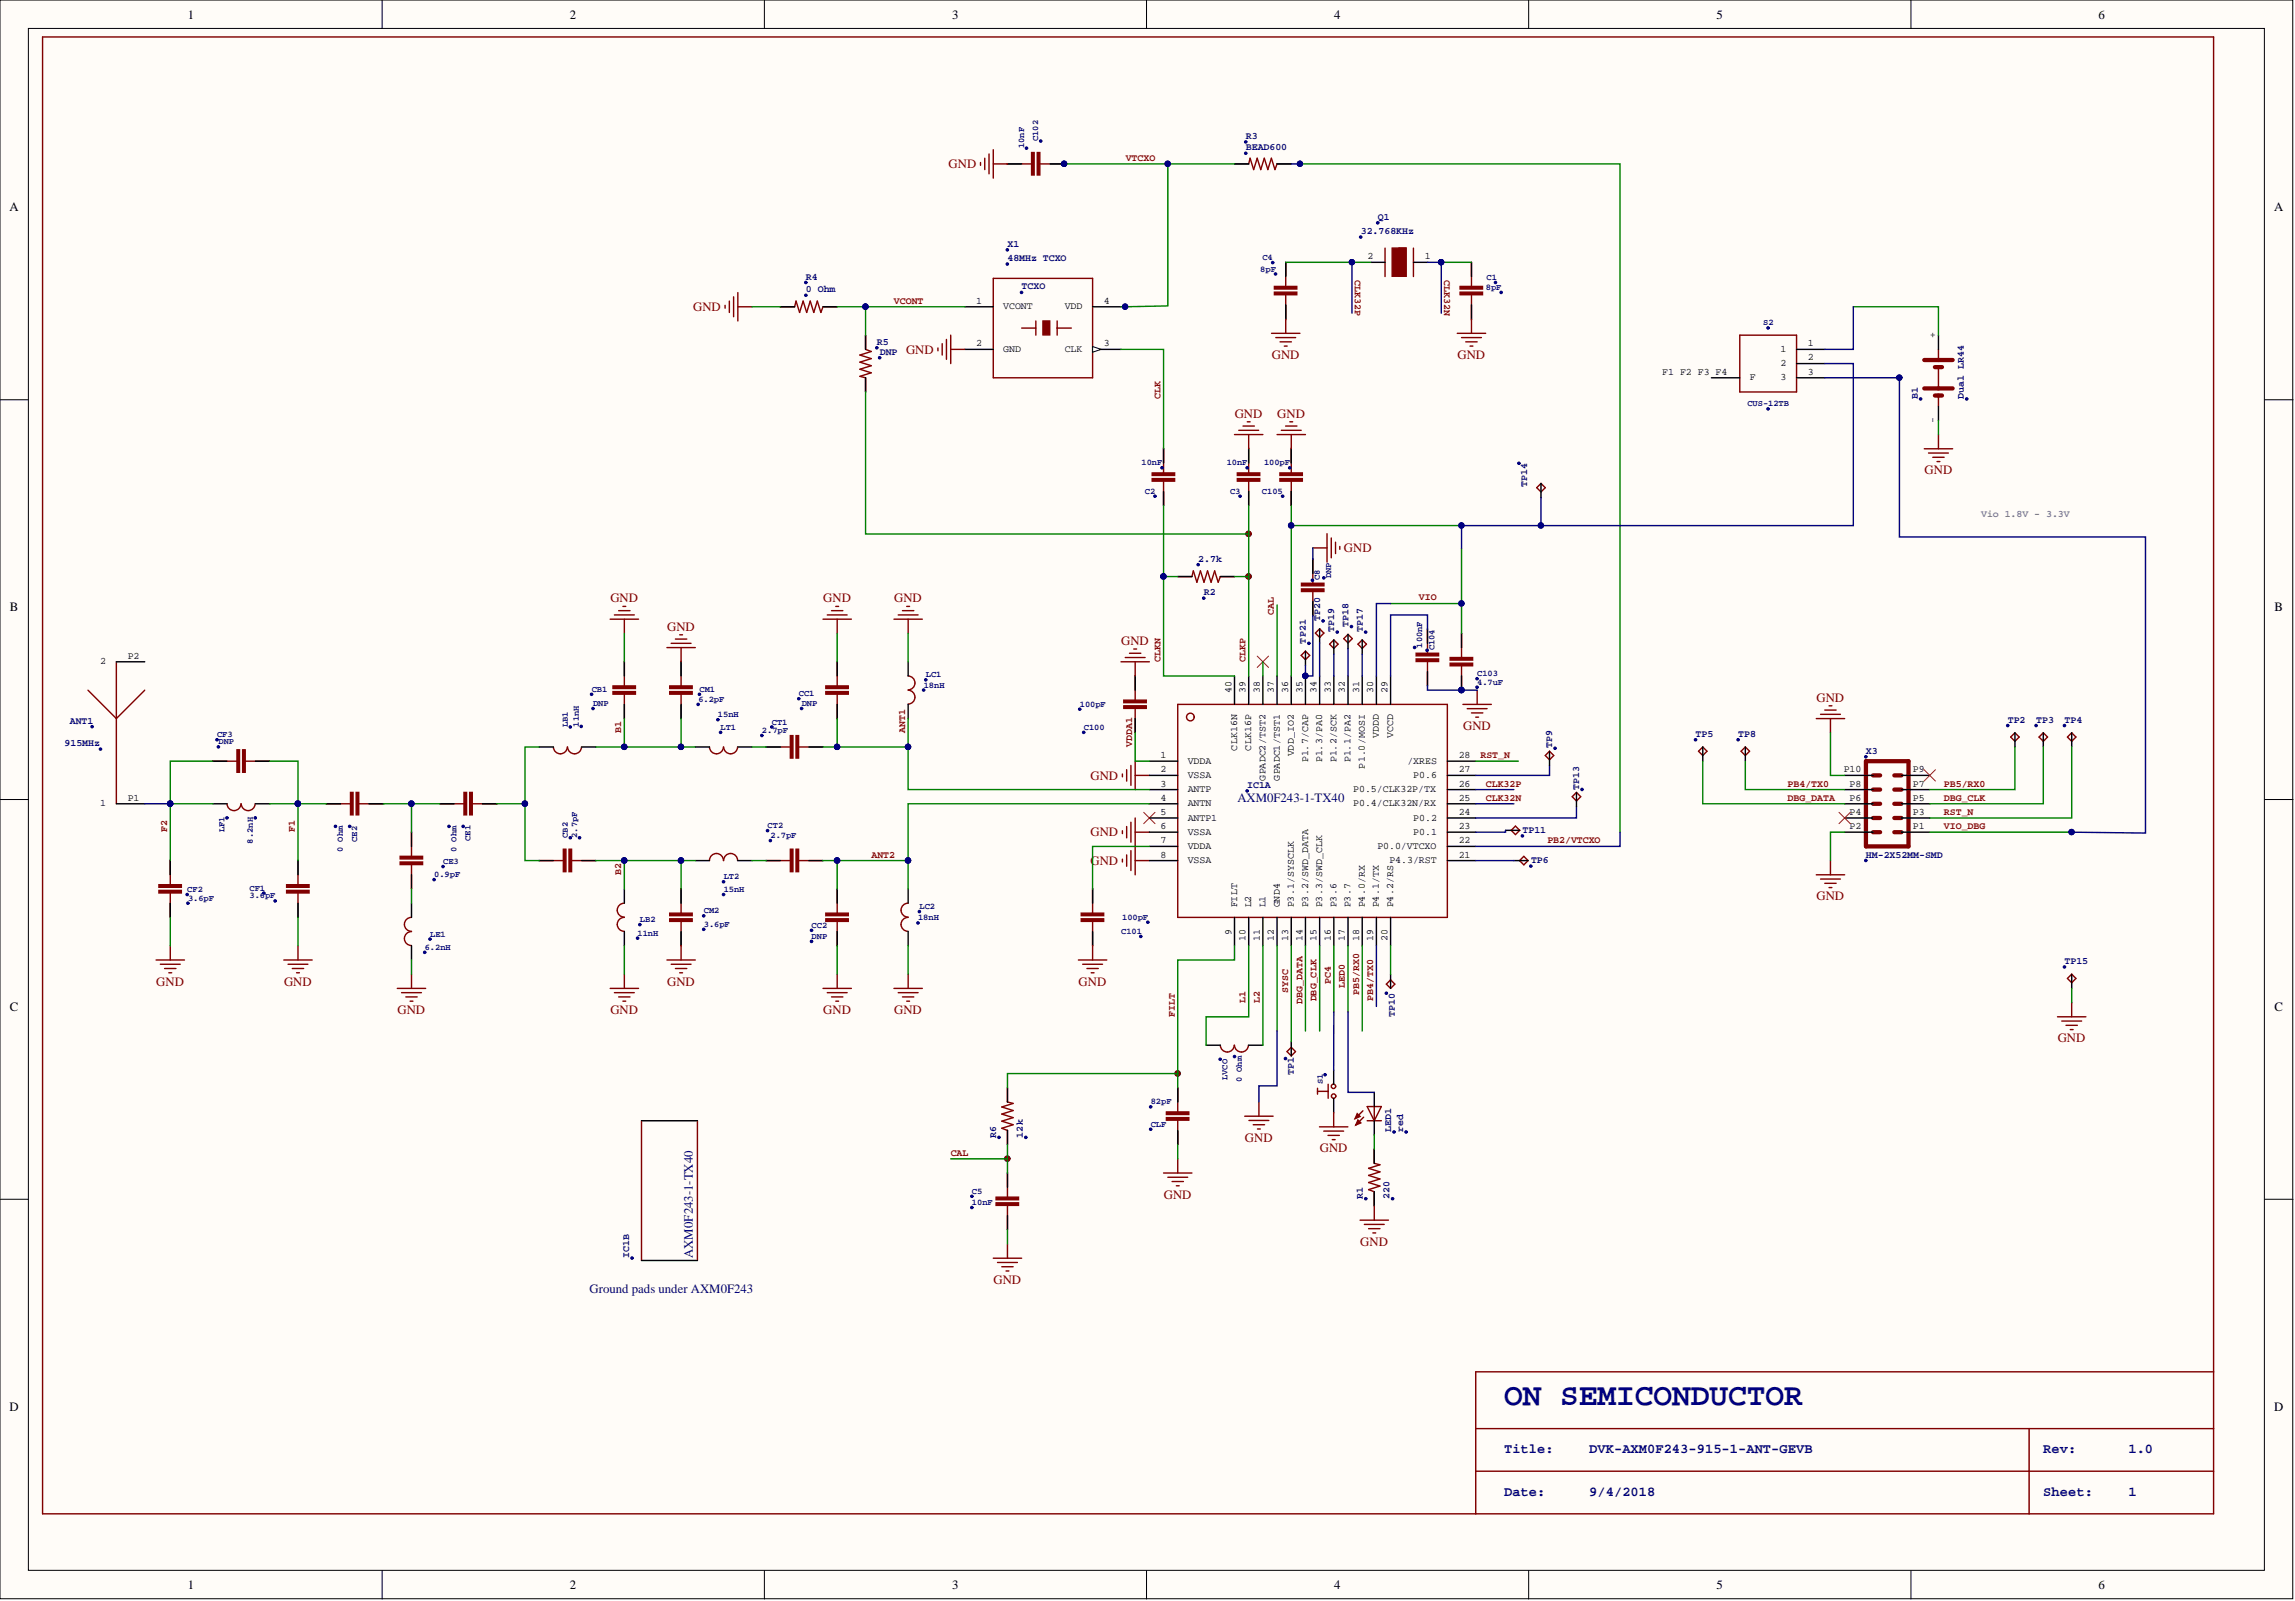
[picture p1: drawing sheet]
<svg xmlns="http://www.w3.org/2000/svg" width="410mm" height="286mm" viewBox="0 0 410 286" stroke-linecap="round" stroke-linejoin="round" font-family="sans-serif">
<defs><g id="words">
<text font-size="5.6" fill="#000080" x="268.9" y="251.1">ON SEMICONDUCTOR</text>
<g font-size="2.5" fill="#000080">
<text x="268.9" y="259.7">Title:</text>
<text x="284.1" y="259.7">DVK-AXM0F243-915-1-ANT-GEVB</text>
<text x="365.3" y="259.7">Rev:</text>
<text x="380.5" y="259.7">1.0</text>
<text x="268.9" y="267.3">Date:</text>
<text x="284.1" y="267.3">9/4/2018</text>
<text x="365.3" y="267.3">Sheet:</text>
<text x="380.5" y="267.3">1</text>
</g>
<g font-size="2.3">
<text x="33.6" y="3.3">1</text>
<text x="101.9" y="3.3">2</text>
<text x="170.2" y="3.3">3</text>
<text x="238.5" y="3.3">4</text>
<text x="306.9" y="3.3">5</text>
<text x="375.2" y="3.3">6</text>
<text x="1.7" y="37.8">A</text>
<text x="406.5" y="37.8">A</text>
<text x="1.8" y="109.2">B</text>
<text x="406.6" y="109.2">B</text>
<text x="1.8" y="180.6">C</text>
<text x="406.6" y="180.6">C</text>
<text x="1.7" y="252.1">D</text>
<text x="406.5" y="252.1">D</text>
<text x="33.6" y="284">1</text>
<text x="101.9" y="284">2</text>
<text x="170.2" y="284">3</text>
<text x="238.5" y="284">4</text>
<text x="306.9" y="284">5</text>
<text x="375.2" y="284">6</text>
</g>
<g font-size="2.3" fill="#800000">
<text x="169.6" y="30.1">GND</text>
<text x="123.9" y="55.6">GND</text>
<text x="162" y="63.2">GND</text>
<text x="227.4" y="64.1">GND</text>
<text x="260.6" y="64.1">GND</text>
<text x="220.7" y="74.6">GND</text>
<text x="228.3" y="74.6">GND</text>
<text x="344.1" y="84.8">GND</text>
<text x="240.3" y="98.7">GND</text>
<text x="109.1" y="107.6">GND</text>
<text x="147.2" y="107.6">GND</text>
<text x="159.9" y="107.6">GND</text>
<text x="119.3" y="112.7">GND</text>
<text x="200.4" y="115.2">GND</text>
<text x="324.7" y="125.4">GND</text>
<text x="261.6" y="130.4">GND</text>
<text x="194.9" y="139.3">GND</text>
<text x="194.9" y="149.5">GND</text>
<text x="194.9" y="154.6">GND</text>
<text x="324.7" y="160.9">GND</text>
<text x="27.9" y="176.1">GND</text>
<text x="50.8" y="176.1">GND</text>
<text x="119.3" y="176.1">GND</text>
<text x="192.8" y="176.1">GND</text>
<text x="71.1" y="181.2">GND</text>
<text x="109.1" y="181.2">GND</text>
<text x="147.2" y="181.2">GND</text>
<text x="159.9" y="181.2">GND</text>
<text x="367.9" y="186.3">GND</text>
<text x="222.6" y="204">GND</text>
<text x="236" y="205.9">GND</text>
<text x="208.1" y="214.2">GND</text>
<text x="243.2" y="222.6">GND</text>
<text x="177.6" y="229.4">GND</text>
</g>
<g font-size="2.3" fill="#000080">
<text x="221.2" y="143.4">AXM0F243-1-TX40</text>
<text x="123.8" y="224.8" transform="rotate(-90 123.8 224.8)">AXM0F243-1-TX40</text>
<text x="105.4" y="231.1">Ground pads under AXM0F243</text>
</g>
<g font-size="1.8" fill="#800000">
<text x="201.2" y="28.7">VTCXO</text>
<text x="242.2" y="50" transform="rotate(90 242.2 50)">CLK32P</text>
<text x="258.2" y="50" transform="rotate(90 258.2 50)">CLK32N</text>
<text x="159.8" y="54.3">VCONT</text>
<text x="207.5" y="71.3" transform="rotate(-90 207.5 71.3)">CLK</text>
<text x="253.7" y="107.3">VIO</text>
<text x="227.8" y="109.9" transform="rotate(-90 227.8 109.9)">CAL</text>
<text x="207.5" y="118.3" transform="rotate(-90 207.5 118.3)">CLKN</text>
<text x="222.7" y="118.3" transform="rotate(-90 222.7 118.3)">CLKP</text>
<text x="111.1" y="131" transform="rotate(-90 111.1 131)">B1</text>
<text x="161.8" y="131" transform="rotate(-90 161.8 131)">ANT1</text>
<text x="202.4" y="133.5" transform="rotate(-90 202.4 133.5)">VDDA1</text>
<text x="264.7" y="135.5">RST_N</text>
<text x="265.6" y="140.6">CLK32P</text>
<text x="265.6" y="143.1">CLK32N</text>
<text x="319.6" y="140.6">PB4/TX0</text>
<text x="319.6" y="143.1">DBG_DATA</text>
<text x="347.5" y="140.6">PB5/RX0</text>
<text x="347.5" y="143.1">DBG_CLK</text>
<text x="29.9" y="148.7" transform="rotate(-90 29.9 148.7)">F2</text>
<text x="52.7" y="148.7" transform="rotate(-90 52.7 148.7)">F1</text>
<text x="347.5" y="145.6">RST_N</text>
<text x="347.5" y="148.2">VIO_DBG</text>
<text x="155.8" y="153.2">ANT2</text>
<text x="276.6" y="150.7">PB2/VTCXO</text>
<text x="111.1" y="156.3" transform="rotate(-90 111.1 156.3)">B2</text>
<text x="222.7" y="179.2" transform="rotate(-90 222.7 179.2)">L1</text>
<text x="225.2" y="179.2" transform="rotate(-90 225.2 179.2)">L2</text>
<text x="230.3" y="177.5" transform="rotate(-90 230.3 177.5)">SYSC</text>
<text x="232.8" y="179.5" transform="rotate(-90 232.8 179.5)">DBG_DATA</text>
<text x="235.4" y="179" transform="rotate(-90 235.4 179)">DBG_CLK</text>
<text x="237.9" y="175.9" transform="rotate(-90 237.9 175.9)">PC4</text>
<text x="240.4" y="176.6" transform="rotate(-90 240.4 176.6)">LED0</text>
<text x="243" y="177.9" transform="rotate(-90 243 177.9)">PB5/RX0</text>
<text x="245.5" y="178.8" transform="rotate(-90 245.5 178.8)">PB4/TX0</text>
<text x="210" y="181.7" transform="rotate(-90 210 181.7)">FILT</text>
<text x="170" y="206.5">CAL</text>
</g>
<g font-size="1.8" fill="#000080">
<text x="222.7" y="24.8">R3</text>
<text x="222.7" y="26.9">BEAD600</text>
<text x="243.3" y="41.8">32.768KHz</text>
<text x="246.3" y="39.3">Q1</text>
<text x="180.1" y="44.1">X1</text>
<text x="180.1" y="46.7">48MHz TCXO</text>
<text x="144.1" y="50">R4</text>
<text x="144.1" y="52.2">0 Ohm</text>
<text x="182.6" y="51.7">TCXO</text>
<text x="156.8" y="61.6">R5</text>
<text x="157.3" y="63.4">DNP</text>
<text x="342.8" y="71.3" transform="rotate(-90 342.8 71.3)">B1</text>
<text x="351.1" y="71.3" transform="rotate(-90 351.1 71.3)">Dual LR44</text>
<text x="273" y="87" transform="rotate(-90 273 87)">TP14</text>
<text x="214.2" y="100.4">2.7k</text>
<text x="215.2" y="106.4">R2</text>
<text x="236" y="111" transform="rotate(-90 236 111)">TP20</text>
<text x="238.5" y="113" transform="rotate(-90 238.5 113)">TP19</text>
<text x="241.1" y="112" transform="rotate(-90 241.1 112)">TP18</text>
<text x="243.6" y="113" transform="rotate(-90 243.6 113)">TP17</text>
<text x="233.5" y="115" transform="rotate(-90 233.5 115)">TP21</text>
<text x="12.5" y="129.3">ANT1</text>
<text x="303.1" y="131.7">TP5</text>
<text x="310.7" y="131.7">TP8</text>
<text x="358.9" y="129.1">TP2</text>
<text x="364" y="129.1">TP3</text>
<text x="369.1" y="129.1">TP4</text>
<text x="11.5" y="133.4">915MHz</text>
<text x="277.5" y="133.7" transform="rotate(-90 277.5 133.7)">TP9</text>
<text x="333.6" y="134.7">X3</text>
<text x="223" y="140.8">IC1A</text>
<text x="282.3" y="141.1" transform="rotate(-90 282.3 141.1)">TP13</text>
<text x="272.2" y="148.8">TP11</text>
<text x="273.7" y="154.3">TP6</text>
<text x="333.6" y="153.2">HM-2X52MM-SMD</text>
<text x="369.1" y="172.3">TP15</text>
<text x="249.4" y="181.7" transform="rotate(-90 249.4 181.7)">TP10</text>
<text x="231.3" y="192.1" transform="rotate(-90 231.3 192.1)">TP1</text>
<text x="178.1" y="203.3" transform="rotate(-90 178.1 203.3)">R6</text>
<text x="182.9" y="203.3" transform="rotate(-90 182.9 203.3)">12k</text>
<text x="248.7" y="202.3" transform="rotate(-90 248.7 202.3)">LED1</text>
<text x="250.8" y="202.3" transform="rotate(-90 250.8 202.3)">red</text>
<text x="243.7" y="214.2" transform="rotate(-90 243.7 214.2)">R1</text>
<text x="248.4" y="214.2" transform="rotate(-90 248.4 214.2)">220</text>
<text x="112.5" y="224.8" transform="rotate(-90 112.5 224.8)">IC1B</text>
</g>
<g font-size="1.8">
<text x="244.5" y="46.3">2</text>
<text x="254.7" y="46.3">1</text>
<text x="174.5" y="54.3">1</text>
<text x="179.3" y="55.3">VCONT</text>
<text x="190.3" y="55.3">VDD</text>
<text x="197.4" y="54.3">4</text>
<text x="174.5" y="61.9">2</text>
<text x="179.3" y="62.9">GND</text>
<text x="190.3" y="62.9">CLK</text>
<text x="197.4" y="61.9">3</text>
<text x="318.3" y="62.9">1</text>
<text x="318.3" y="65.4">2</text>
<text x="323.2" y="61.9">1</text>
<text x="323.2" y="64.4">2</text>
<text x="346" y="60.4" transform="rotate(-90 346 60.4)">+</text>
<text x="297.2" y="67">F1 F2 F3 F4</text>
<text x="312.8" y="68">F</text>
<text x="318.3" y="68">3</text>
<text x="323.2" y="67">3</text>
<text x="346" y="75.7" transform="rotate(-90 346 75.7)">-</text>
<text x="17.9" y="118.7">2</text>
<text x="22.8" y="117.7">P2</text>
<text x="220.1" y="123.8" transform="rotate(-90 220.1 123.8)">40</text>
<text x="222.7" y="123.8" transform="rotate(-90 222.7 123.8)">39</text>
<text x="225.2" y="123.8" transform="rotate(-90 225.2 123.8)">38</text>
<text x="227.8" y="123.8" transform="rotate(-90 227.8 123.8)">37</text>
<text x="230.3" y="123.8" transform="rotate(-90 230.3 123.8)">36</text>
<text x="232.8" y="123.8" transform="rotate(-90 232.8 123.8)">35</text>
<text x="235.4" y="123.8" transform="rotate(-90 235.4 123.8)">34</text>
<text x="237.9" y="123.8" transform="rotate(-90 237.9 123.8)">33</text>
<text x="240.4" y="123.8" transform="rotate(-90 240.4 123.8)">32</text>
<text x="243" y="123.8" transform="rotate(-90 243 123.8)">31</text>
<text x="245.5" y="123.8" transform="rotate(-90 245.5 123.8)">30</text>
<text x="248" y="123.8" transform="rotate(-90 248 123.8)">29</text>
<text x="246.5" y="132" transform="rotate(-90 246.5 132)">VDDD</text>
<text x="249.1" y="132" transform="rotate(-90 249.1 132)">VCCD</text>
<text x="207.5" y="135.5">1</text>
<text x="212.3" y="136.5">VDDA</text>
<text x="221.2" y="134.1" transform="rotate(-90 221.2 134.1)">CLK16N</text>
<text x="223.7" y="134.1" transform="rotate(-90 223.7 134.1)">CLK16P</text>
<text x="231.3" y="135.2" transform="rotate(-90 231.3 135.2)">VDD_IO2</text>
<text x="233.8" y="136.2" transform="rotate(-90 233.8 136.2)">P1.7/CAP</text>
<text x="236.4" y="136.2" transform="rotate(-90 236.4 136.2)">P1.3/PA0</text>
<text x="238.9" y="136.2" transform="rotate(-90 238.9 136.2)">P1.2/SCK</text>
<text x="241.5" y="136.2" transform="rotate(-90 241.5 136.2)">P1.1/PA2</text>
<text x="244" y="137.3" transform="rotate(-90 244 137.3)">P1.0/MOSI</text>
<text x="251.6" y="136.5">/XRES</text>
<text x="260.8" y="135.5">28</text>
<text x="22.8" y="143.1">P1</text>
<text x="207.5" y="138">2</text>
<text x="207.5" y="140.6">3</text>
<text x="207.5" y="143.1">4</text>
<text x="212.3" y="139">VSSA</text>
<text x="212.3" y="141.6">ANTP</text>
<text x="226.2" y="139.5" transform="rotate(-90 226.2 139.5)">GPADC2/TST2</text>
<text x="228.8" y="139.5" transform="rotate(-90 228.8 139.5)">GPADC1/TST1</text>
<text x="241.9" y="141.6">P0.5/CLK32P/TX</text>
<text x="252.7" y="139">P0.6</text>
<text x="260.8" y="143.1">25</text>
<text x="260.8" y="140.6">26</text>
<text x="260.8" y="138">27</text>
<text x="329.6" y="138">P10</text>
<text x="330.7" y="143.1">P6</text>
<text x="330.7" y="140.6">P8</text>
<text x="341.9" y="143.1">P5</text>
<text x="341.9" y="140.6">P7</text>
<text x="341.9" y="138">P9</text>
<text x="17.9" y="144.1">1</text>
<text x="207.5" y="145.6">5</text>
<text x="207.5" y="148.2">6</text>
<text x="212.3" y="144.1">ANTN</text>
<text x="212.3" y="146.6">ANTP1</text>
<text x="212.3" y="149.2">VSSA</text>
<text x="241.9" y="144.1">P0.4/CLK32N/RX</text>
<text x="252.7" y="149.2">P0.1</text>
<text x="252.7" y="146.6">P0.2</text>
<text x="260.8" y="148.2">23</text>
<text x="260.8" y="145.6">24</text>
<text x="330.7" y="148.2">P2</text>
<text x="330.7" y="145.6">P4</text>
<text x="341.9" y="148.2">P1</text>
<text x="341.9" y="145.6">P3</text>
<text x="207.5" y="150.7">7</text>
<text x="207.5" y="153.2">8</text>
<text x="212.3" y="151.7">VDDA</text>
<text x="212.3" y="154.3">VSSA</text>
<text x="246.2" y="151.7">P0.0/VTCXO</text>
<text x="248.4" y="154.3">P4.3/RST</text>
<text x="260.8" y="153.2">21</text>
<text x="260.8" y="150.7">22</text>
<text x="220.1" y="167" transform="rotate(-90 220.1 167)">9</text>
<text x="221.2" y="162.2" transform="rotate(-90 221.2 162.2)">FILT</text>
<text x="223.7" y="162.2" transform="rotate(-90 223.7 162.2)">L2</text>
<text x="226.2" y="162.2" transform="rotate(-90 226.2 162.2)">L1</text>
<text x="228.8" y="162.2" transform="rotate(-90 228.8 162.2)">GND4</text>
<text x="231.3" y="162.2" transform="rotate(-90 231.3 162.2)">P3.1/SYSCLK</text>
<text x="233.8" y="162.2" transform="rotate(-90 233.8 162.2)">P3.2/SWD_DATA</text>
<text x="236.4" y="162.2" transform="rotate(-90 236.4 162.2)">P3.3/SWD_CLK</text>
<text x="238.9" y="162.2" transform="rotate(-90 238.9 162.2)">P3.6</text>
<text x="241.5" y="162.2" transform="rotate(-90 241.5 162.2)">P3.7</text>
<text x="244" y="162.2" transform="rotate(-90 244 162.2)">P4.0/RX</text>
<text x="246.5" y="162.2" transform="rotate(-90 246.5 162.2)">P4.1/TX</text>
<text x="249.1" y="162.2" transform="rotate(-90 249.1 162.2)">P4.2/RS</text>
<text x="222.7" y="168.1" transform="rotate(-90 222.7 168.1)">10</text>
<text x="225.2" y="168.1" transform="rotate(-90 225.2 168.1)">11</text>
<text x="227.8" y="168.1" transform="rotate(-90 227.8 168.1)">12</text>
<text x="230.3" y="168.1" transform="rotate(-90 230.3 168.1)">13</text>
<text x="232.8" y="168.1" transform="rotate(-90 232.8 168.1)">14</text>
<text x="235.4" y="168.1" transform="rotate(-90 235.4 168.1)">15</text>
<text x="237.9" y="168.1" transform="rotate(-90 237.9 168.1)">16</text>
<text x="240.4" y="168.1" transform="rotate(-90 240.4 168.1)">17</text>
<text x="243" y="168.1" transform="rotate(-90 243 168.1)">18</text>
<text x="245.5" y="168.1" transform="rotate(-90 245.5 168.1)">19</text>
<text x="248" y="168.1" transform="rotate(-90 248 168.1)">20</text>
</g>
<text font-size="1.8" fill="#808080" x="354.2" y="92.3">Vio 1.8V - 3.3V</text>
<g font-size="1.6" fill="#000080">
<text x="183.1" y="26.5" transform="rotate(-90 183.1 26.5)">10nF</text>
<text x="185.6" y="25.2" transform="rotate(-90 185.6 25.2)">C102</text>
<text x="225.7" y="46.5">C4</text>
<text x="225.3" y="48.5">8pF</text>
<text x="265.6" y="51.8">8pF</text>
<text x="265.8" y="50">C1</text>
<text x="315.2" y="58.2">S2</text>
<text x="312.4" y="72.6">CUS-12TB</text>
<text x="204.1" y="83.2">10nF</text>
<text x="219.3" y="83.2">10nF</text>
<text x="226" y="83.2">100pF</text>
<text x="204.7" y="88.2">C2</text>
<text x="219.9" y="88.2">C3</text>
<text x="225.6" y="88.2">C105</text>
<text x="236" y="103.7" transform="rotate(-90 236 103.7)">C8</text>
<text x="238" y="103.3" transform="rotate(-90 238 103.3)">DNP</text>
<text x="254.2" y="115.7" transform="rotate(-90 254.2 115.7)">100nF</text>
<text x="256.4" y="116.2" transform="rotate(-90 256.4 116.2)">C104</text>
<text x="105.8" y="123.6">CB1</text>
<text x="124.8" y="125.4">6.2pF</text>
<text x="125.1" y="123.6">CM1</text>
<text x="142.8" y="124.4">CC1</text>
<text x="165.1" y="122.9">18nH</text>
<text x="165.5" y="121">LC1</text>
<text x="264.1" y="120.8">C103</text>
<text x="264.1" y="122.4">4.7uF</text>
<text x="38.8" y="131.8">CF3</text>
<text x="101.5" y="129.9" transform="rotate(-90 101.5 129.9)">LB1</text>
<text x="103.5" y="129.9" transform="rotate(-90 103.5 129.9)">11nH</text>
<text x="106" y="126.2">DNP</text>
<text x="128.4" y="128.2">15nH</text>
<text x="128.8" y="130.4">LT1</text>
<text x="136.2" y="131">2.7pF</text>
<text x="138" y="129.5">CT1</text>
<text x="143.3" y="126.2">DNP</text>
<text x="193" y="126.3">100pF</text>
<text x="193.8" y="130.4">C100</text>
<text x="39.1" y="133">DNP</text>
<text x="40.1" y="148.8" transform="rotate(-90 40.1 148.8)">LF1</text>
<text x="101.5" y="149.7" transform="rotate(-90 101.5 149.7)">CB2</text>
<text x="103.2" y="149.7" transform="rotate(-90 103.2 149.7)">2.7pF</text>
<text x="137.2" y="148">CT2</text>
<text x="137.7" y="149.8">2.7pF</text>
<text x="45.2" y="150.7" transform="rotate(-90 45.2 150.7)">8.2nH</text>
<text x="61.3" y="152.3" transform="rotate(-90 61.3 152.3)">0 Ohm</text>
<text x="63.8" y="150.4" transform="rotate(-90 63.8 150.4)">CE2</text>
<text x="79.2" y="154.4">CE3</text>
<text x="81.6" y="152.3" transform="rotate(-90 81.6 152.3)">0 Ohm</text>
<text x="84.1" y="150.3" transform="rotate(-90 84.1 150.3)">CE1</text>
<text x="33.5" y="159.4">CF2</text>
<text x="33.6" y="160.9">3.6pF</text>
<text x="44.6" y="159.2">CF1</text>
<text x="44.6" y="160.6">3.6pF</text>
<text x="77.6" y="156.8">0.9pF</text>
<text x="129.4" y="157.1">LT2</text>
<text x="129.4" y="159.4">15nH</text>
<text x="76.9" y="167.4">LE1</text>
<text x="114" y="167.2">11nH</text>
<text x="114.4" y="164.8">LB2</text>
<text x="125.8" y="163.2">CM2</text>
<text x="125.8" y="165.6">3.6pF</text>
<text x="145.1" y="165.8">CC2</text>
<text x="145.1" y="167.8">DNP</text>
<text x="164.1" y="164.5">18nH</text>
<text x="164.4" y="162.5">LC2</text>
<text x="200.4" y="166.9">C101</text>
<text x="200.6" y="164.4">100pF</text>
<text x="75.9" y="169.7">6.2nH</text>
<text x="205.7" y="197.4">82pF</text>
<text x="219.5" y="193" transform="rotate(-90 219.5 193)">LVCO</text>
<text x="222" y="193.4" transform="rotate(-90 222 193.4)">0 Ohm</text>
<text x="236.5" y="193.7" transform="rotate(-90 236.5 193.7)">S1</text>
<text x="205.7" y="201.4">CLF</text>
<text x="173.8" y="213.3">C5</text>
<text x="173.8" y="215.3">10nF</text>
</g>
</g></defs>
<g fill="#fffcf8" stroke="#000" stroke-width=".18">
<path d="M0 0h409.9v285.7h-409.9z"/>
<path d="M5.1 5.1h399.7v275.5h-399.7z"/>
</g>
<g fill="none" stroke="#000" stroke-width=".18">
<path d="M68.3 0v5.1M136.7 0v5.1M205 0v5.1M273.3 0v5.1M341.6 0v5.1M0 71.4h5.1M404.9 71.4h5M0 142.9h5.1M404.9 142.9h5M0 214.3h5.1M404.9 214.3h5M68.3 280.7v5.1"/>
<path d="M136.7 280.7v5.1M205 280.7v5.1M273.3 280.7v5.1M341.6 280.7v5.1"/>
</g>
<g fill="#000080" stroke="#000080" stroke-width=".18">
<circle cx="180.1" cy="207.1" r=".48"/>
<circle cx="210.5" cy="191.8" r=".48"/>
<circle cx="223.2" cy="103" r=".48"/>
<circle cx="223.2" cy="95.4" r=".48"/>
<circle cx="165.5" cy="121.5" r=".23"/>
<circle cx="165.1" cy="123.3" r=".23"/>
<circle cx="164.4" cy="162.9" r=".23"/>
<circle cx="164.1" cy="164.9" r=".23"/>
<circle cx="128.8" cy="130.9" r=".23"/>
<circle cx="128.3" cy="128.6" r=".23"/>
<circle cx="129.3" cy="157.6" r=".23"/>
<circle cx="129.3" cy="159.9" r=".23"/>
<circle cx="105.8" cy="124.1" r=".23"/>
<circle cx="106" cy="126.6" r=".23"/>
<circle cx="114.4" cy="165.2" r=".23"/>
<circle cx="114" cy="167.6" r=".23"/>
<circle cx="102" cy="149.7" r=".23"/>
<circle cx="103.6" cy="149.7" r=".23"/>
<circle cx="102" cy="129.9" r=".23"/>
<circle cx="103.9" cy="129.8" r=".23"/>
<circle cx="138" cy="129.9" r=".23"/>
<circle cx="136.2" cy="131.4" r=".23"/>
<circle cx="142.8" cy="124.9" r=".23"/>
<circle cx="143.3" cy="126.6" r=".23"/>
<circle cx="145.1" cy="166.3" r=".23"/>
<circle cx="145.1" cy="168.2" r=".23"/>
<circle cx="193.7" cy="130.9" r=".23"/>
<circle cx="193" cy="126.7" r=".23"/>
<circle cx="203.9" cy="167.3" r=".23"/>
<circle cx="205.2" cy="164.8" r=".23"/>
<circle cx="137.2" cy="148.4" r=".23"/>
<circle cx="137.7" cy="150.2" r=".23"/>
<circle cx="261.3" cy="123.3" r=".48"/>
<circle cx="264" cy="121.3" r=".23"/>
<circle cx="264" cy="122.8" r=".23"/>
<circle cx="125" cy="124.1" r=".23"/>
<circle cx="124.8" cy="125.9" r=".23"/>
<circle cx="218.1" cy="189.3" r=".23"/>
<circle cx="220.7" cy="188.8" r=".23"/>
<circle cx="33.5" cy="159.9" r=".23"/>
<circle cx="33.6" cy="161.4" r=".23"/>
<circle cx="40.6" cy="146.2" r=".23"/>
<circle cx="45.6" cy="146.2" r=".23"/>
<circle cx="229.3" cy="88.7" r=".23"/>
<circle cx="230.6" cy="83.6" r=".23"/>
<circle cx="333.6" cy="135.2" r=".23"/>
<circle cx="333.6" cy="153.8" r=".23"/>
<circle cx="47.2" cy="159.6" r=".23"/>
<circle cx="49.2" cy="161" r=".23"/>
<circle cx="246.3" cy="39.8" r=".23"/>
<circle cx="243.2" cy="42.4" r=".23"/>
<circle cx="236.9" cy="192.1" r=".23"/>
</g>
<g fill="none" stroke="#800000" stroke-width=".25">
<path d="M7.6 6.6h388.1v263.9h-388.1zM177.6 49.7h17.7v17.8h-17.7zM182.6 58.6h2.6M185.2 57.4v2.5M189 58.6h2.5M189 57.4v2.5M247.6 44.3v5.1M252.7 44.3v5.1M230.8 80.1v4.5M230.8 86v4.3M111.6 118.3v4.3M121.8 118.1v4.6"/>
<path d="M149.7 118.3v4.3M261.3 113.1v4.5M261.3 119v4.3M101.4 133.5a1.24 1.24 0 0 1-1.2 1.2 1.24 1.24 0 0 1-1.3-1.2M104 133.5a1.24 1.24 0 0 1-1.3 1.2 1.24 1.24 0 0 1-1.2-1.2M111.6 124v4.5M121.8 124.1v4.3M129.3 133.5a1.24 1.24 0 0 1-1.2 1.2 1.24 1.24 0 0 1-1.3-1.2M131.9 133.5a1.24 1.24 0 0 1-1.3 1.2 1.24 1.24 0 0 1-1.2-1.2M136.9 133.5h4.5M142.8 133.5h4.3M149.7 124v4.5"/>
<path d="M162.3 120.8a1.24 1.24 0 0 1 1.3 1.2 1.24 1.24 0 0 1-1.3 1.3M162.3 123.3a1.24 1.24 0 0 1 1.3 1.3 1.24 1.24 0 0 1-1.3 1.2M202.9 120.7v4.5M202.9 126.6v4.4M30.4 153.7v4.5M30.4 159.6v4.3M43.1 143.6a1.24 1.24 0 0 1-1.3 1.3 1.24 1.24 0 0 1-1.2-1.3M45.6 143.6a1.24 1.24 0 0 1-1.2 1.3 1.24 1.24 0 0 1-1.3-1.3M53.3 153.7v4.5M53.3 159.6v4.3M96.3 153.8h4.5M102.2 153.8h4.3"/>
<path d="M129.3 153.8a1.24 1.24 0 0 0-1.2-1.3 1.24 1.24 0 0 0-1.3 1.3M131.9 153.8a1.24 1.24 0 0 0-1.3-1.3 1.24 1.24 0 0 0-1.2 1.3M136.9 153.8h4.5M142.8 153.8h4.3M149.7 158.9v4.3M195.3 158.7v4.6M111.6 163.9a1.24 1.24 0 0 0-1.3 1.3 1.24 1.24 0 0 0 1.3 1.2M111.6 161.4a1.24 1.24 0 0 0-1.3 1.2 1.24 1.24 0 0 0 1.3 1.3M149.7 164.6v4.5M162.3 163.9a1.24 1.24 0 0 0-1.2 1.3 1.24 1.24 0 0 0 1.2 1.2M162.3 161.4a1.24 1.24 0 0 0-1.2 1.2 1.24 1.24 0 0 0 1.2 1.3M195.3 164.7v4.3"/>
<path d="M220.6 186.8a1.24 1.24 0 0 1-1.2 1.2 1.24 1.24 0 0 1-1.2-1.2M223.2 186.8a1.24 1.24 0 0 1-1.3 1.2 1.24 1.24 0 0 1-1.2-1.2M235.5 195h1.9M235.5 194.5v1M237.4 193.8v2.5M263.8 255.3h131.9M362.7 255.3v15.2M395.7 245.1h-131.9v25.4M263.8 262.9h131.9"/>
<circle cx="238.4" cy="194.1" r=".39"/>
<circle cx="238.4" cy="195.9" r=".39"/>
</g>
<g fill="none" stroke="#000" stroke-width=".25">
<path d="M172.5 54.8h5.1M195.3 54.8h5.1M245.1 46.9h2.5M252.7 46.9h2.5M172.5 62.4h5.1M195.3 62.4h5.1M230.8 80.2v2.5M230.8 87.8v2.5M111.6 118.3v2.5M121.8 118.3v2.5M149.7 118.3v2.5M162.3 118.3v2.5"/>
<path d="M261.3 113.2v2.5M96.4 133.5h2.5M104 133.5h2.5M111.6 125.9v2.5M121.8 125.9v2.5M124.3 133.5h2.5M131.9 133.5h2.5M137 133.5h2.5M144.6 133.5h2.5M149.7 125.9v2.5M162.3 125.9v2.5M202.9 120.8v2.5"/>
<path d="M202.9 128.4v2.6M261.3 120.8v2.5M329.8 138.6h5M339.9 138.6h5.1M30.4 153.8v2.5M38.1 143.6h2.5M45.7 143.6h2.5M53.3 153.8v2.5M96.4 153.8h2.5M104 153.8h2.5M111.6 158.9v2.5M124.3 153.8h2.5"/>
<path d="M131.9 153.8h2.5M137 153.8h2.5M144.6 153.8h2.5M149.7 158.9v2.5M162.3 158.9v2.5M195.3 158.9v2.5M329.8 143.6h5M329.8 148.7h5M329.8 146.2h5M329.8 141.1h5M339.9 143.6h5.1M339.9 148.7h5.1"/>
<path d="M339.9 146.2h5.1M339.9 141.1h5.1M30.4 161.4v2.5M53.3 161.4v2.5M111.6 166.5v2.5M149.7 166.5v2.5M162.3 166.5v2.5M195.3 166.5v2.5M215.6 186.8h2.6M223.2 186.8h2.6M238.4 191.2v2.6M238.4 196.3v2.5"/>
</g>
<g fill="#800000" stroke="#800000" stroke-width=".25">
<path d="M109.6 122.6h4v.4h-4z"/>
<path d="M109.6 123.6h4v.4h-4z"/>
<path d="M101.7 151.8h.5v4h-.5z"/>
<path d="M100.7 151.8h.5v4h-.5z"/>
<path d="M142.3 131.5h.5v4h-.5z"/>
<path d="M141.3 131.5h.5v4h-.5z"/>
<path d="M147.6 122.6h4v.4h-4z"/>
<path d="M147.6 123.6h4v.4h-4z"/>
<path d="M147.6 163.2h4v.4h-4z"/>
<path d="M147.6 164.2h4v.5h-4z"/>
<path d="M200.9 126.1h4v.5h-4z"/>
<path d="M200.9 125.1h4v.5h-4z"/>
<path d="M193.3 164.2h4v.5h-4z"/>
<path d="M193.3 163.2h4v.4h-4z"/>
<path d="M142.3 151.8h.5v4h-.5z"/>
<path d="M141.3 151.8h.5v4h-.5z"/>
<path d="M259.3 118.5h4v.5h-4z"/>
<path d="M259.3 117.5h4v.5h-4z"/>
<path d="M119.7 123.6h4v.4h-4z"/>
<path d="M119.7 122.6h4v.4h-4z"/>
<path d="M28.4 159.1h4v.5h-4z"/>
<path d="M28.4 158.1h4v.5h-4z"/>
<path d="M228.8 85.5h4v.5h-4z"/>
<path d="M228.8 84.5h4v.5h-4z"/>
<path d="M51.2 159.1h4v.5h-4z"/>
<path d="M51.2 158.1h4v.5h-4z"/>
<path d="M250.1 44.3h1.3v5.1h-1.3z"/>
<path d="M248.9 44.3h1.2v5.1h-1.2z"/>
<path d="M186.4 57.4h1.3v2.4h-1.3z"/>
</g>
<path d="M333.6 136h7.6v15.3h-7.6zM334.8 138.6h1.3M338.7 138.6h1.2M334.8 143.6h1.3M334.8 146.2h1.3M334.8 148.7h1.3M334.8 141.1h1.3M338.7 143.6h1.2M338.7 146.2h1.2M338.7 148.7h1.2M338.7 141.1h1.2" fill="none" stroke="#800000" stroke-width=".76"/>
<path d="M195.3 61.9l1.5 .5-1.5 .5z" fill="#fffcf8"/>
<path d="M195.3 61.9l1.5 .5-1.5 .5z" fill="none" stroke="#000" stroke-width=".18"/>
<g fill="#000080" stroke="#000080" stroke-width=".18">
<circle cx="182.6" cy="52.3" r=".23"/>
<circle cx="180.1" cy="44.6" r=".23"/>
<circle cx="180.1" cy="47.2" r=".23"/>
<circle cx="190.2" cy="29.3" r=".48"/>
<circle cx="186" cy="25.2" r=".23"/>
<circle cx="183.5" cy="26.5" r=".23"/>
<circle cx="244.2" cy="214.2" r=".23"/>
<circle cx="249" cy="214.2" r=".23"/>
</g>
<path d="M180 29.3h4.5M185.9 29.3h4.4M243.7 198.5l-1.4 1.4M243.8 199.6l-1.4 1.4M244.4 197.7h2.5l-1.2 2.6zM245.7 197.7v2.6M244.4 200.3h2.5M245.7 205.4v2.5l1 .2-2 .7 2 .6-2 .7 2 .6-2 .6 2 .7-2 .6 1 .4v2.5" fill="none" stroke="#800000" stroke-width=".25"/>
<g fill="#800000" stroke="#800000" stroke-width=".25">
<path d="M185.4 27.3h.5v4h-.5z"/>
<path d="M184.4 27.3h.5v4h-.5z"/>
</g>
<path d="M180.1 29.3h2.5M187.7 29.3h2.6M245.7 205.4v2.5M245.7 213v2.5" fill="none" stroke="#000" stroke-width=".25"/>
<path d="M242.6 199l.5 .5-.8 .4z" fill="#800000"/>
<path d="M242.6 199l.5 .5-.8 .4z" fill="none" stroke="#800000" stroke-width=".25"/>
<path d="M242.8 200.2l.5 .5-.9 .3z" fill="#800000"/>
<g fill="none" stroke="#800000" stroke-width=".25">
<path d="M175.3 29v.5M176 28.3v2M176.8 27.5v3.6M177.6 29.3h2.5M177.6 26.8v5M220.7 29.3h2.5l.3-1 .6 2 .7-2 .6 2 .6-2 .7 2 .6-2 .6 2 .4-1h2.5M129.6 54.6v.5M130.4 53.8v2M131.1 53v3.6M131.9 54.8h2.5M131.9 52.3v5.1M139.5 54.8h2.6l.2-1 .6 2 .7-2 .6 2 .6-2 .7 2 .6-2 .6 2 .4-1h2.6"/>
<path d="M154.7 59.9v2.5l1.1 .4-2.1 .6 2.1 .7-2.1 .6 2.1 .7-2.1 .6 2.1 .6-2.1 .7 1 .2v2.5M170 59.9v5.1M227.3 59.6h5.1M229.9 46.9v4.3M229.9 52.6v7M260.5 59.6h5.1M263.1 46.9v4.3M263.1 52.6v7M311 59.9h10.2v10.1h-10.2zM167.7 62.2v.5M168.4 61.4v2M169.2 60.7v3.5"/>
<path d="M170 62.4h2.5M220.7 77.7h5.1M221.5 76.9h3.5M222.2 76.1h2M223 75.4h.5M223.2 77.7v6.9M228.1 60.3h3.5M228.3 77.7h5.1M228.8 61.1h2.1M229.1 76.9h3.5M229.6 61.9h.5M229.8 76.1h2.1"/>
<path d="M230.6 75.4h.5M230.8 77.7v2.5M261.3 60.3h3.5M262 61.1h2.1M262.8 61.9h.5M346.5 62.4v1.9M346.5 65.6v3.8M346.5 70.7v1.9M346.5 77.7v2.5M208 80.1v4.5M208 86v4.3M223.2 86v4.3"/>
<path d="M234.7 99.8v4.6M234.7 97.9h2.5M237.2 95.4v5M238 96.1v3.6M238.8 96.9v2M239.5 97.7v.5M275.5 86.4l.7 .8-.7 .7-.8-.7zM344 80.2h5.1M344.8 81h3.5M345.5 81.7h2.1M346.3 82.5h.5M20.8 118.3v25.3"/>
<path d="M109.1 110.7h5.1M109.8 109.9h3.6M110.6 109.1h2M111.4 108.4h.5M111.6 110.7v2.5M119.2 115.7h5.1M120 115h3.5M120.7 114.2h2.1M121.5 113.4h.5M121.8 115.7v2.6M147.1 110.7h5.1M147.9 109.9h3.5"/>
<path d="M148.7 109.1h2M149.4 108.4h.5M149.7 110.7v2.5M159.8 110.7h5.1M160.6 109.9h3.5M161.3 109.1h2.1M162.1 108.4h.5M162.3 110.7v2.5M200.4 118.3h5.1M201.2 117.5h3.5M201.9 116.7h2.1M202.7 116h.5"/>
<path d="M202.9 118.3v2.5M210.5 103h2.6l.2-1 .7 2.1 .6-2.1 .6 2.1 .7-2.1 .6 2.1 .6-2.1 .7 2.1 .4-1.1h2.5M233.4 116.4l.7 .7-.7 .8-.8-.8zM234.7 105.8v4.3M235.9 112.4l.8 .7-.8 .8-.7-.8zM238.5 114.4l.7 .7-.7 .8-.8-.8zM241 113.4l.7 .7-.7 .8-.8-.8zM243.5 114.4l.8 .7-.8 .8-.7-.8zM255.2 112.3v4.6M255.2 118.3v4.3M15.7 123.3l5.1 5.1 5.1-5.1M37.9 136h4.6"/>
<path d="M43.9 136h4.3M200.7 138.3v.5M201.4 137.5v2.1M202.2 136.8v3.5M202.9 136v5.1M202.9 138.6h2.6M210.5 125.9h48.2v38h-48.2zM261.5 125.9h5.1M262.3 126.6h3.5M263.1 127.4h2M263.8 128.2h.5M264.1 123.3v2.6"/>
<path d="M277 134.3l.8 .7-.8 .8-.8-.8zM304.4 133.5l.8 .8-.8 .7-.8-.7zM312 133.5l.8 .8-.8 .7-.7-.7zM324.7 128.4h5.1M325.5 127.7h3.5M326.2 126.9h2M327 126.1h.5M327.2 128.4v2.6M360.2 131l.8 .7-.8 .8-.7-.8zM365.3 131l.7 .7-.7 .8-.8-.8zM370.4 131l.7 .7-.7 .8-.8-.8zM58.3 143.6h4.4"/>
<path d="M64.1 143.6h4.5M73.6 148.6v4.6M73.6 154.6v4.3M78.6 143.6h4.4M84.3 143.6h4.6M121.8 158.7v4.6M200.7 148.5v.5M200.7 153.5v.5M201.4 147.7v2M201.4 152.8v2M202.2 146.9v3.6M202.2 152v3.6"/>
<path d="M202.9 146.2v10.1M202.9 148.7h2.6M202.9 153.8h2.6M270.9 147.6l.8 .8-.8 .7-.7-.7zM272.4 153l.8 .8-.8 .8-.7-.8zM281.8 141.6l.8 .8-.8 .7-.7-.7zM324.7 156.3h5.1M325.5 157.1h3.5M326.2 157.9h2M327 158.6h.5M327.2 153.8v2.5M27.9 171.6h5.1"/>
<path d="M28.7 172.3h3.5M29.4 173.1h2.1M30.2 173.8h.5M30.4 169v2.6M50.7 171.6h5.1M51.5 172.3h3.5M52.3 173.1h2M53 173.8h.5M53.3 169v2.6M71 176.6h5.1M71.8 177.4h3.5M72.5 178.2h2.1"/>
<path d="M73.3 178.9h.5M73.6 166.5a1.24 1.24 0 0 0-1.3 1.2 1.24 1.24 0 0 0 1.3 1.3M73.6 163.9a1.24 1.24 0 0 0-1.3 1.3 1.24 1.24 0 0 0 1.3 1.2M73.6 174.1v2.5M109.1 176.6h5.1M109.8 177.4h3.6M110.6 178.2h2M111.4 178.9h.5M111.6 174.1v2.5M119.2 171.6h5.1M120 172.3h3.5M120.7 173.1h2.1"/>
<path d="M121.5 173.8h.5M121.8 164.7v6.9M147.1 176.6h5.1M147.9 177.4h3.5M148.7 178.2h2M149.4 178.9h.5M149.7 174.1v2.5M159.8 176.6h5.1M160.6 177.4h3.5M161.3 178.2h2.1M162.1 178.9h.5M162.3 174.1v2.5"/>
<path d="M192.8 171.6h5.1M193.6 172.3h3.5M194.3 173.1h2M195.1 173.8h.5M195.3 169v2.6M248.6 175.1l.8 .8-.8 .7-.8-.7zM370.4 179.2v2.5M370.4 174.1l.7 .8-.7 .7-.8-.7zM180.1 194.4v2.5l1 .3-2 .6 2 .7-2 .6 2 .6-2 .7 2 .6-2 .6 1 .4v2.5M210.5 194.3v4.5M222.5 199.5h5.1M225.1 196.9v2.6"/>
<path d="M230.8 187.2l.8 .7-.8 .8-.7-.8zM238.4 198.8v2.6M367.8 181.7h5.1M368.6 182.5h3.5M369.3 183.2h2.1M370.1 184h.5M114.7 200.3v25M124.7 200.3v25M180.1 209.5v4.6M180.1 215.5v4.3M208 209.6h5.1M208.8 210.4h3.5"/>
<path d="M209.5 211.1h2.1M210.3 211.9h.5M210.5 200.2v4.3M210.5 207.1v2.5M223.3 200.2h3.5M224 201h2.1M224.8 201.8h.5M235.9 201.4h5.1M236.6 202.1h3.6M237.4 202.9h2M238.2 203.7h.5M242.8 200.2l.5 .5-.9 .3z"/>
<path d="M243.1 218h5.1M243.9 218.8h3.6M244.7 219.6h2M245.7 215.5v2.5M177.6 224.8h5M178.3 225.6h3.6M179.1 226.4h2M179.9 227.1h.5M180.1 222.3v2.5M245.4 220.3h.5"/>
<circle cx="212.8" cy="128.1" r=".69"/>
</g>
<g fill="none" stroke="#000" stroke-width=".25">
<path d="M220.7 29.3h2.5M228.3 29.3h2.5M139.5 54.8h2.6M147.1 54.8h2.6M154.7 59.9v2.5M229.9 46.9v2.5M229.9 54.5v2.5M263.1 46.9v2.5M263.1 54.5v2.5M346.5 59.9v2.5M154.7 67.5v2.5M306 67.5h5"/>
<path d="M321.2 62.4h5M321.2 65h5M321.2 67.5h5M346.5 72.6v2.5M208 80.2v2.5M208 87.8v2.5M223.2 80.2v2.5M223.2 87.8v2.5M234.7 99.9v2.6M275.5 86.4v2.5M20.8 118.3h5.1M210.5 103h2.6"/>
<path d="M218.2 103h2.5M233.4 116.4v2.5M234.7 107.5v2.6M235.9 112.4v2.5M238.5 114.4v2.5M241 113.4v2.5M243.5 114.4v2.5M255.2 112.4v2.6M38.1 136h2.5M45.7 136h2.5M205.5 136h5M205.5 138.6h5"/>
<path d="M220.7 120.8v5.1M223.2 120.8v5.1M225.8 120.8v5.1M228.3 120.8v5.1M230.8 120.8v5.1M233.4 120.8v5.1M235.9 120.8v5.1M238.5 120.8v5.1M241 120.8v5.1M243.5 120.8v5.1M246.1 120.8v5.1M248.6 120.8v5.1"/>
<path d="M255.2 120v2.6M258.7 136h5.1M258.7 138.6h5.1M277 134.3v2.5M304.4 133.5v2.5M312 133.5v2.5M360.2 131v2.5M365.3 131v2.5M370.4 131v2.5M20.8 143.6h5.1M58.3 143.6h2.6M66 143.6h2.5"/>
<path d="M73.6 148.7v2.6M73.6 156.3v2.6M78.6 143.6h2.6M86.2 143.6h2.6M121.8 158.9v2.5M205.5 153.8h5M205.5 143.6h5M205.5 141.1h5M205.5 146.2h5M205.5 148.7h5M205.5 151.3h5M258.7 153.8h5.1"/>
<path d="M258.7 143.6h5.1M258.7 141.1h5.1M258.7 146.2h5.1M258.7 148.7h5.1M258.7 151.3h5.1M269.1 148.4h2.6M270.6 153.8h2.6M281.8 141.6v2.5M73.6 161.4v2.5M73.6 169v2.6M121.8 166.5v2.5M220.7 163.9v5.1"/>
<path d="M223.2 163.9v5.1M225.8 163.9v5.1M228.3 163.9v5.1M230.8 163.9v5.1M233.4 163.9v5.1M235.9 163.9v5.1M238.5 163.9v5.1M241 163.9v5.1M243.5 163.9v5.1M246.1 163.9v5.1M248.6 163.9v5.1M248.6 174.1v2.5"/>
<path d="M370.4 174.1v2.5M180.1 194.4v2.5M210.5 194.4v2.5M230.8 186.1v2.6M245.7 195.2v2.5M114.7 200.3h10M180.1 202v2.5M180.1 209.6v2.6M180.1 217.2v2.6M210.5 202v2.5M245.7 200.3v2.5M114.7 225.3h10"/>
</g>
<g fill="#000080" stroke="#000080" stroke-width=".18">
<circle cx="249.2" cy="202.3" r=".23"/>
<circle cx="251.4" cy="202.3" r=".23"/>
<circle cx="206.5" cy="88.7" r=".23"/>
<circle cx="207.7" cy="83.6" r=".23"/>
<circle cx="221.7" cy="88.7" r=".23"/>
<circle cx="223" cy="83.6" r=".23"/>
<circle cx="215.2" cy="106.9" r=".23"/>
<circle cx="214.2" cy="100.9" r=".23"/>
<circle cx="273.7" cy="154.8" r=".23"/>
<circle cx="222.7" cy="25.4" r=".23"/>
<circle cx="222.7" cy="27.4" r=".23"/>
<circle cx="125.8" cy="163.7" r=".23"/>
<circle cx="125.8" cy="166.1" r=".23"/>
<circle cx="38.8" cy="132.2" r=".23"/>
<circle cx="39" cy="133.5" r=".23"/>
<circle cx="144.1" cy="50.5" r=".23"/>
<circle cx="144.1" cy="52.8" r=".23"/>
<circle cx="156.7" cy="62.2" r=".23"/>
<circle cx="157.3" cy="63.9" r=".23"/>
<circle cx="229.8" cy="189.2" r=".23"/>
<circle cx="205.7" cy="201.8" r=".23"/>
<circle cx="205.7" cy="197.8" r=".23"/>
<circle cx="178.6" cy="203.3" r=".23"/>
<circle cx="183.4" cy="203.3" r=".23"/>
<circle cx="173.7" cy="213.8" r=".23"/>
<circle cx="173.7" cy="215.8" r=".23"/>
<circle cx="267.3" cy="50.5" r=".23"/>
<circle cx="268.4" cy="52.3" r=".23"/>
<circle cx="227.5" cy="46.9" r=".23"/>
<circle cx="228" cy="49" r=".23"/>
<circle cx="62.5" cy="147.7" r=".23"/>
<circle cx="60" cy="147.7" r=".23"/>
<circle cx="82.8" cy="147.7" r=".23"/>
<circle cx="80.3" cy="147.7" r=".23"/>
<circle cx="79.2" cy="154.9" r=".23"/>
<circle cx="77.6" cy="157.2" r=".23"/>
<circle cx="76.9" cy="167.8" r=".23"/>
<circle cx="75.9" cy="170.2" r=".23"/>
<circle cx="247.8" cy="177.5" r=".23"/>
<circle cx="303.1" cy="132.2" r=".23"/>
<circle cx="310.7" cy="132.2" r=".23"/>
<circle cx="271.5" cy="82.8" r=".23"/>
<circle cx="369.1" cy="172.8" r=".23"/>
<circle cx="358.9" cy="129.7" r=".23"/>
<circle cx="364" cy="129.7" r=".23"/>
<circle cx="369.1" cy="129.7" r=".23"/>
<circle cx="244.1" cy="113" r=".23"/>
<circle cx="241.6" cy="112" r=".23"/>
<circle cx="239.1" cy="113" r=".23"/>
<circle cx="236.5" cy="111" r=".23"/>
<circle cx="234" cy="115" r=".23"/>
<circle cx="234.6" cy="103.7" r=".23"/>
<circle cx="236.6" cy="103.3" r=".23"/>
<circle cx="255.1" cy="116.2" r=".23"/>
<circle cx="252.9" cy="115.7" r=".23"/>
<circle cx="113" cy="224.8" r=".23"/>
<circle cx="233.4" cy="120.8" r=".48"/>
<circle cx="223" cy="141.3" r=".23"/>
<circle cx="16.5" cy="129.9" r=".23"/>
<circle cx="18" cy="133.9" r=".23"/>
<circle cx="316.1" cy="58.6" r=".23"/>
<circle cx="316.1" cy="73.1" r=".23"/>
<circle cx="343.3" cy="71.3" r=".23"/>
<circle cx="351.6" cy="71.3" r=".23"/>
<circle cx="272.2" cy="149.4" r=".23"/>
<circle cx="162.3" cy="133.5" r=".48"/>
<circle cx="149.6" cy="133.5" r=".48"/>
<circle cx="162.3" cy="153.8" r=".48"/>
<circle cx="149.6" cy="153.8" r=".48"/>
<circle cx="111.6" cy="153.8" r=".48"/>
<circle cx="121.7" cy="153.8" r=".48"/>
<circle cx="230.8" cy="93.9" r=".48"/>
<circle cx="53.2" cy="143.6" r=".48"/>
<circle cx="30.4" cy="143.6" r=".48"/>
<circle cx="111.6" cy="133.5" r=".48"/>
<circle cx="121.7" cy="133.5" r=".48"/>
<circle cx="208" cy="103" r=".48"/>
<circle cx="208.7" cy="29.3" r=".48"/>
<circle cx="154.7" cy="54.8" r=".48"/>
<circle cx="93.8" cy="143.6" r=".48"/>
<circle cx="73.5" cy="143.6" r=".48"/>
<circle cx="257.6" cy="46.9" r=".48"/>
<circle cx="241.7" cy="46.9" r=".48"/>
<circle cx="232.4" cy="29.3" r=".48"/>
<circle cx="261.3" cy="107.8" r=".48"/>
<circle cx="261.3" cy="123.3" r=".48"/>
<circle cx="201.1" cy="54.8" r=".48"/>
<circle cx="190.2" cy="29.3" r=".48"/>
<circle cx="261.3" cy="93.9" r=".48"/>
<circle cx="370.3" cy="148.7" r=".48"/>
<circle cx="339.5" cy="67.5" r=".48"/>
<circle cx="275.5" cy="93.9" r=".48"/>
<circle cx="282.8" cy="141.1" r=".23"/>
<circle cx="278" cy="133.7" r=".23"/>
</g>
<g fill="#800000" stroke="#800000" stroke-width=".25">
<path d="M206 85.5h4v.5h-4z"/>
<path d="M206 84.5h4v.5h-4z"/>
<path d="M221.2 85.5h4v.5h-4z"/>
<path d="M221.2 84.5h4v.5h-4z"/>
<path d="M119.7 164.2h4v.5h-4z"/>
<path d="M119.7 163.2h4v.4h-4z"/>
<path d="M43.4 134h.4v4h-.4z"/>
<path d="M42.4 134h.4v4h-.4z"/>
<path d="M208.5 199.7h4v.5h-4z"/>
<path d="M208.5 198.7h4v.5h-4z"/>
<path d="M178.1 214.9h4v.5h-4z"/>
<path d="M178.1 213.9h4v.5h-4z"/>
<path d="M261 51.2h4v.4h-4z"/>
<path d="M261 52.2h4v.5h-4z"/>
<path d="M227.8 51.2h4v.4h-4z"/>
<path d="M227.8 52.2h4v.5h-4z"/>
<path d="M62.7 141.6h.4v4h-.4z"/>
<path d="M63.7 141.6h.4v4h-.4z"/>
<path d="M83 141.6h.4v4h-.4z"/>
<path d="M84 141.6h.4v4h-.4z"/>
<path d="M71.5 154h4v.5h-4z"/>
<path d="M71.5 153h4v.5h-4z"/>
<path d="M232.7 105.2h4v.5h-4z"/>
<path d="M232.7 104.2h4v.5h-4z"/>
<path d="M253.2 117.8h4v.4h-4z"/>
<path d="M253.2 116.7h4v.5h-4z"/>
</g>
<g fill="#800000" stroke="#800000" stroke-width=".18">
<circle cx="210.5" cy="191.8" r=".48"/>
<circle cx="223.2" cy="103" r=".48"/>
<circle cx="223.2" cy="95.4" r=".48"/>
<circle cx="180.1" cy="207.1" r=".48"/>
</g>
<path d="M224.8 117.2l2 2.1M226.8 117.2l-2 2.1M344 137.5l2 2.1M346 137.5l-2 2.1M204.5 145.2l2 2M206.5 145.2l-2 2M328.8 145.2l2 2M330.8 145.2l-2 2" fill="none" stroke="#f00" stroke-width=".18"/>
<path d="M344 69.4h5.1M344 64.3h5.1M345.9 70.7h1.3M345.9 65.6h1.3" fill="none" stroke="#800000" stroke-width=".76"/>
<g fill="none" stroke="#008000" stroke-width=".25">
<path d="M190 29.3h18.8v25.4l-7.6 .1v.2M208.8 29.3h11.9M232.4 29.4v-.1h57.2v119.4M134.4 54.8h5.1M149.7 54.8h22.8M154.7 54.8v5.1M200.4 54.8h.8M229.9 46.9h15.2M257.7 46.9h5.4M331.3 54.8h15.2v5.1M154.7 70v25.4h68.5M200.4 62.4h7.6v17.8"/>
<path d="M346.5 75.1v2.6M208 90.3v12.7M223.2 90.3v30.5M230.8 90.3v30.5M230.8 93.9h30.5M261.3 98v15.2M111.6 113.2v5.1M149.7 113.2v5.1M162.3 113.2v5.1M208 103v17.8h12.7M208 103h2.5M220.7 103h2.5"/>
<path d="M225.8 118.3v2.5M228.3 108.1v12.7M248.6 107.9h12.7M38.1 136h-7.7v7.6M48.2 136h5.1v17.8M96.4 133.5h-2.5v10.1M106.5 133.5h17.8M111.6 128.4v5.1M121.8 128.4v5.1M134.4 133.5h2.6M147.1 133.5h15.2M149.7 128.4v5.1"/>
<path d="M162.3 133.5v7.6h43.2M162.3 128.4v5.1M202.9 131v5h2.6M263.8 136h7.6M304.4 136v7.6h25.4M312 136v5.1h17.8M327.2 131v7.6h2.6M360.2 133.5v7.6h-15.2M365.3 133.5v10.1h-20.3M370.4 133.5v12.7h-25.4M30.4 143.6v10.2M30.4 143.6h7.7"/>
<path d="M48.2 143.6h10.1M68.5 143.6h10.1M73.6 143.6v5.1M73.6 158.9v2.5M88.8 143.6h5.1M93.9 143.6v10.2h2.5M106.5 153.8h17.8M111.6 153.8v5.1M121.8 153.8v5.1M134.4 153.8h2.6M147.1 153.8h15.2M149.7 153.8v5.1"/>
<path d="M162.3 153.8v5.1M205.5 143.6h-43.2v10.2M205.5 151.3h-10.2v7.6M329.8 148.7h-2.6v5.1M345 148.7h25.4v.2M30.4 163.9v5.1M53.3 163.9v5.1M73.6 171.6v2.5M111.6 169v5.1M149.7 169v5.1M162.3 169v5.1M220.7 169v2.6h-10.2v20.3"/>
<path d="M223.2 169v12.7h-7.6v5.1M225.8 169v17.8M228.3 169v15.2M230.8 169v17.1M233.4 169v15.2M235.9 169v15.2M238.5 169v11.8M241 169v11.8M243.5 169v15.2M248.6 169v5.1M370.4 176.6v2.6M210.5 191.9h-30.4v2.5"/>
<path d="M210.5 191.9v2.5M170 207.1h10.1M180.1 204.5v5.1M180.1 219.8v2.5M210.5 204.5v2.6M245.7 202.8v2.6"/>
</g>
<g fill="none" stroke="#000080" stroke-width=".25">
<path d="M230.8 29.3h1.6M241.7 46.9v9.1M255.2 46.9h2.5v9.1M331.3 54.8v7.6h-5.1M326.2 65h5.1v28.9h-55.8M339.6 67.5v28.5h44v52.9l-13.2-.2M339.6 67.5h-13.4M234.7 97.9v2M275.5 88.9v5h-14.2v4.1M234.7 110.1v10.7h-1.3v-1.9M235.9 114.9v5.9M238.5 116.9v3.9"/>
<path d="M241 115.9v4.9M243.5 116.9v3.9M248.6 107.9h-2.5v12.9M255.2 112.4v-2.5h-6.6v10.9M255.2 122.6v.7h8.9M277 136.8v1.8h-13.2M25.9 143.6h4.5M263.8 143.6h6.8M263.8 141.1h6.8M263.8 153.8h6.8M269.1 148.4v.3h-5.3M281.8 144.1v2.1h-18"/>
<path d="M289.6 148.7v2.6h-25.8M246.1 169v10.9M228.3 184.2v9.8h-3.2v2.9M238.5 180.8l-.1 10.4M241 180.8v14.4h4.7"/>
</g>
<use href="#words"/>
</svg>
